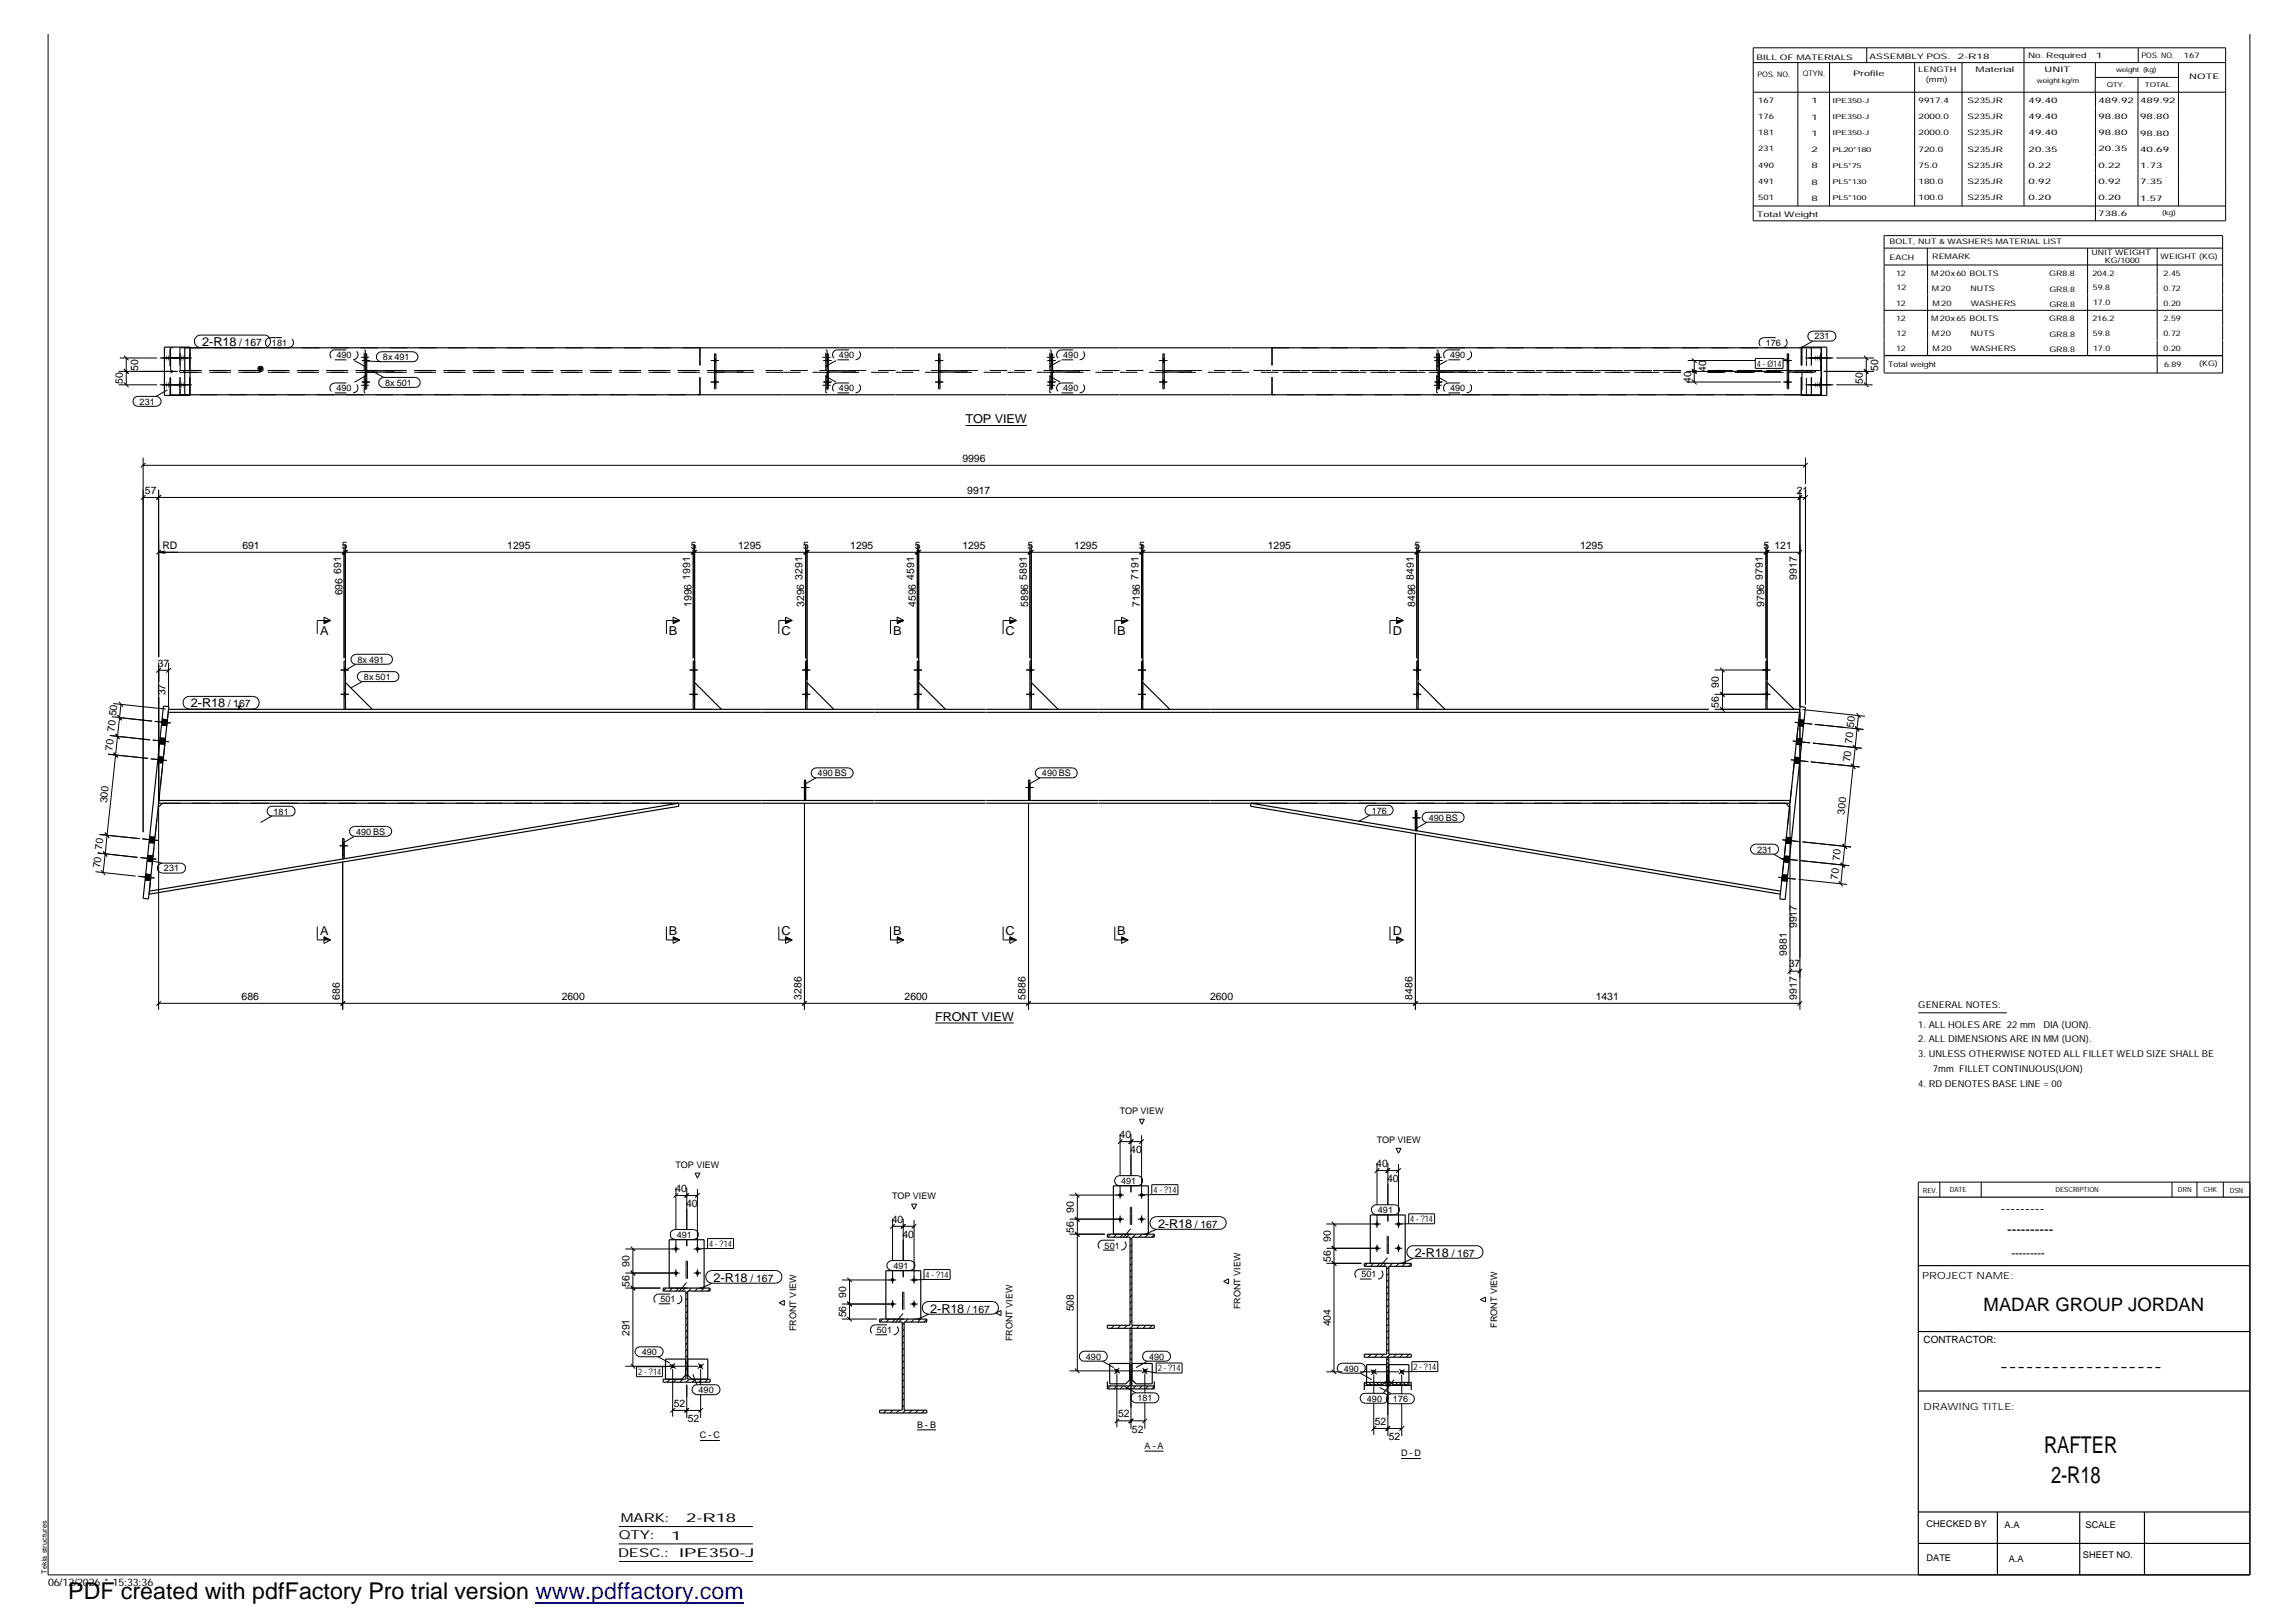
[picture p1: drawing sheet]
<svg xmlns="http://www.w3.org/2000/svg" width="420mm" height="297mm" viewBox="0 0 420 297" stroke-linecap="round" stroke-linejoin="round" font-family="sans-serif">
<defs><g id="words">
<g font-size="4.2">
<text x="374.2" y="265.9">RAFTER</text>
<text x="375.5" y="271.4">2-R18</text>
<text x="12.5" y="292.7">PDF created with pdfFactory Pro trial version www.pdffactory.com</text>
</g>
<text font-size="3.4" x="363.1" y="239.9">MADAR GROUP JORDAN</text>
<g font-size="2.5">
<text x="366.3" y="222.1">---------</text>
<text x="367.5" y="225.9">----------</text>
<text x="366.1" y="250.9">-------------------</text>
</g>
<g font-size="2.2">
<text x="37" y="63.3">2-R18</text>
<text x="176.8" y="77.5">TOP VIEW</text>
<text x="58.6" y="116.1">A</text>
<text x="122.5" y="116.1">B</text>
<text x="143.1" y="116.1">C</text>
<text x="163.5" y="116.1">B</text>
<text x="184.1" y="116.1">C</text>
<text x="204.6" y="116.1">B</text>
<text x="255" y="116.1">D</text>
<text x="35" y="129.5">2-R18</text>
<text x="58.6" y="171.2">A</text>
<text x="122.5" y="171.2">B</text>
<text x="143.1" y="171.2">C</text>
<text x="163.5" y="171.2">B</text>
<text x="184.1" y="171.2">C</text>
<text x="204.6" y="171.2">B</text>
<text x="255" y="171.2">D</text>
<text x="171.2" y="186.8">FRONT VIEW</text>
<text x="212" y="224.7">2-R18</text>
<text x="259" y="230">2-R18</text>
<text x="130.6" y="234.6">2-R18</text>
<text x="170.3" y="240.2">2-R18</text>
<text x="113.3" y="281.8">QTY:</text>
<text x="113.7" y="278.6">MARK:</text>
<text x="122.9" y="281.8">1</text>
<text x="125.6" y="278.6">2-R18</text>
<text x="113.2" y="285">DESC.:</text>
<text x="124.3" y="284.9">IPE350-J</text>
</g>
<text font-size="2.1" x="368.3" y="230.1">---------</text>
<g font-size="1.9">
<text x="43.8" y="63.3">/ 167</text>
<text x="22.5" y="70.3" transform="rotate(-90 22.5 70.3)">50</text>
<text x="25.3" y="67.8" transform="rotate(-90 25.3 67.8)">50</text>
<text x="309.6" y="70" transform="rotate(-90 309.6 70)">40</text>
<text x="312.4" y="68.1" transform="rotate(-90 312.4 68.1)">40</text>
<text x="341" y="70.3" transform="rotate(-90 341 70.3)">50</text>
<text x="343.8" y="67.8" transform="rotate(-90 343.8 67.8)">50</text>
<text x="176.2" y="84.5">9996</text>
<text x="26.5" y="90.4">57</text>
<text x="177.1" y="90.4">9917</text>
<text x="328.9" y="90.4">21</text>
<text x="29.8" y="100.5">RD</text>
<text x="44.4" y="100.4">691</text>
<text x="62.6" y="100.4">5</text>
<text x="92.9" y="100.4">1295</text>
<text x="126.5" y="100.4">5</text>
<text x="135.1" y="100.4">1295</text>
<text x="147.1" y="100.4">5</text>
<text x="155.7" y="100.4">1295</text>
<text x="167.5" y="100.4">5</text>
<text x="176.2" y="100.4">1295</text>
<text x="188.1" y="100.4">5</text>
<text x="196.7" y="100.4">1295</text>
<text x="208.6" y="100.4">5</text>
<text x="232.1" y="100.4">1295</text>
<text x="259" y="100.4">5</text>
<text x="289.3" y="100.4">1295</text>
<text x="322.9" y="100.4">5</text>
<text x="324.9" y="100.4">121</text>
<text x="62.4" y="105" transform="rotate(-90 62.4 105)">691</text>
<text x="126.4" y="106.1" transform="rotate(-90 126.4 106.1)">1991</text>
<text x="146.9" y="106.1" transform="rotate(-90 146.9 106.1)">3291</text>
<text x="167.4" y="106.1" transform="rotate(-90 167.4 106.1)">4591</text>
<text x="188" y="106.1" transform="rotate(-90 188 106.1)">5891</text>
<text x="208.4" y="106.1" transform="rotate(-90 208.4 106.1)">7191</text>
<text x="258.8" y="106.1" transform="rotate(-90 258.8 106.1)">8491</text>
<text x="322.7" y="106.1" transform="rotate(-90 322.7 106.1)">9791</text>
<text x="329" y="106.1" transform="rotate(-90 329 106.1)">9917</text>
<text x="62.7" y="109" transform="rotate(-90 62.7 109)">696</text>
<text x="126.6" y="111.1" transform="rotate(-90 126.6 111.1)">1996</text>
<text x="147.2" y="111.1" transform="rotate(-90 147.2 111.1)">3296</text>
<text x="167.6" y="111.1" transform="rotate(-90 167.6 111.1)">4596</text>
<text x="188.3" y="111.1" transform="rotate(-90 188.3 111.1)">5896</text>
<text x="208.7" y="111.1" transform="rotate(-90 208.7 111.1)">7196</text>
<text x="259.1" y="111.1" transform="rotate(-90 259.1 111.1)">8496</text>
<text x="323" y="111.1" transform="rotate(-90 323 111.1)">9796</text>
<text x="28.9" y="122">37</text>
<text x="314.7" y="125.9" transform="rotate(-90 314.7 125.9)">90</text>
<text x="21.3" y="131.1" transform="rotate(-84 21.3 131.1)">50</text>
<text x="30.3" y="127.3" transform="rotate(-90 30.3 127.3)">37</text>
<text x="41.7" y="129.5">/ 167</text>
<text x="314.7" y="129.5" transform="rotate(-90 314.7 129.5)">56</text>
<text x="20.6" y="137.4" transform="rotate(-84 20.6 137.4)">70</text>
<text x="21" y="134" transform="rotate(-84 21 134)">70</text>
<text x="339.1" y="136.1" transform="rotate(-84 339.1 136.1)">70</text>
<text x="339.4" y="133.2" transform="rotate(-84 339.4 133.2)">50</text>
<text x="338.7" y="139.5" transform="rotate(-84 338.7 139.5)">70</text>
<text x="19.6" y="147.1" transform="rotate(-84 19.6 147.1)">300</text>
<text x="337.7" y="149.1" transform="rotate(-84 337.7 149.1)">300</text>
<text x="18.7" y="155.5" transform="rotate(-84 18.7 155.5)">70</text>
<text x="18.3" y="158.9" transform="rotate(-84 18.3 158.9)">70</text>
<text x="336.5" y="161" transform="rotate(-84 336.5 161)">70</text>
<text x="336.8" y="157.6" transform="rotate(-84 336.8 157.6)">70</text>
<text x="329" y="169.9" transform="rotate(-90 329 169.9)">9917</text>
<text x="327.2" y="174.9" transform="rotate(-90 327.2 174.9)">9881</text>
<text x="327.5" y="177.1">37</text>
<text x="44.2" y="183">686</text>
<text x="62.2" y="183" transform="rotate(-90 62.2 183)">686</text>
<text x="102.8" y="183">2600</text>
<text x="146.7" y="183" transform="rotate(-90 146.7 183)">3286</text>
<text x="165.6" y="183">2600</text>
<text x="187.7" y="183" transform="rotate(-90 187.7 183)">5886</text>
<text x="221.5" y="183">2600</text>
<text x="258.6" y="183" transform="rotate(-90 258.6 183)">8486</text>
<text x="292.1" y="183">1431</text>
<text x="329" y="183" transform="rotate(-90 329 183)">9917</text>
<text x="205" y="208.3">40</text>
<text x="206.9" y="211.1">40</text>
<text x="252" y="213.6">40</text>
<text x="123.7" y="218.1">40</text>
<text x="125.6" y="220.9">40</text>
<text x="254" y="216.4">40</text>
<text x="163.3" y="223.8">40</text>
<text x="165.2" y="226.6">40</text>
<text x="196.6" y="225.6" transform="rotate(-90 196.6 225.6)">56</text>
<text x="196.6" y="222" transform="rotate(-90 196.6 222)">90</text>
<text x="218.7" y="224.7">/ 167</text>
<text x="243.6" y="227.3" transform="rotate(-90 243.6 227.3)">90</text>
<text x="115.3" y="231.9" transform="rotate(-90 115.3 231.9)">90</text>
<text x="243.6" y="230.9" transform="rotate(-90 243.6 230.9)">56</text>
<text x="265.8" y="230">/ 167</text>
<text x="115.3" y="235.5" transform="rotate(-90 115.3 235.5)">56</text>
<text x="137.4" y="234.6">/ 167</text>
<text x="154.9" y="237.6" transform="rotate(-90 154.9 237.6)">90</text>
<text x="115.3" y="244.5" transform="rotate(-90 115.3 244.5)">291</text>
<text x="154.9" y="241.1" transform="rotate(-90 154.9 241.1)">56</text>
<text x="177.1" y="240.2">/ 167</text>
<text x="196.6" y="240" transform="rotate(-90 196.6 240)">508</text>
<text x="243.6" y="242.8" transform="rotate(-90 243.6 242.8)">404</text>
<text x="123.4" y="257.5">52</text>
<text x="125.9" y="260.3">52</text>
<text x="204.7" y="259.4">52</text>
<text x="207.2" y="262.2">52</text>
<text x="251.7" y="260.8">52</text>
<text x="254.3" y="263.6">52</text>
<text x="8.8" y="290.2">06/12/2026 * 15:33:36</text>
</g>
<g font-size="1.8">
<text x="351.9" y="234.1">PROJECT NAME:</text>
<text x="352.2" y="245.8">CONTRACTOR:</text>
<text x="352.2" y="258.1">DRAWING TITLE:</text>
</g>
<g font-size="1.7">
<text x="49.8" y="63.3">181</text>
<text x="61.6" y="65.6">490</text>
<text x="70.1" y="65.9">8x 491</text>
<text x="153.6" y="65.6">490</text>
<text x="194.6" y="65.6">490</text>
<text x="265.5" y="65.6">490</text>
<text x="323.3" y="63.3">176</text>
<text x="332.2" y="62.1">231</text>
<text x="61.6" y="71.6">490</text>
<text x="70.5" y="70.6">8x 501</text>
<text x="153.6" y="71.6">490</text>
<text x="194.6" y="71.6">490</text>
<text x="265.5" y="71.6">490</text>
<text x="321.6" y="67.1">4- Ø14</text>
<text x="25.6" y="74.1">231</text>
<text x="65.4" y="121.3">8x 491</text>
<text x="66.6" y="124.4">8x 501</text>
<text x="149.7" y="142.1">490 BS</text>
<text x="190.8" y="142.1">490 BS</text>
<text x="50.1" y="149.1">181</text>
<text x="251.1" y="148.9">176</text>
<text x="65.2" y="152.8">490 BS</text>
<text x="261.6" y="150.2">490 BS</text>
<text x="30" y="159.5">231</text>
<text x="321.7" y="156">231</text>
<text x="351.2" y="184.6">GENERAL NOTES:</text>
<text x="351.2" y="190.8">2. ALL DIMENSIONS ARE IN MM(UON).</text>
<text x="351.2" y="188.1">1. ALL HOLES ARE 22 mm</text>
<text x="374.1" y="188.1">DIA (UON).</text>
<text x="351.2" y="193.5">3. UNLESS OTHERWISE NOTED ALL FILLET WELD SIZE SHALL BE</text>
<text x="353.9" y="196.2">7mm FILLET CONTINUOUS(UON)</text>
<text x="205" y="203.9">TOP VIEW</text>
<text x="351.2" y="198.9">4. RD DENOTES BASE LINE = 00</text>
<text x="252.1" y="209.2">TOP VIEW</text>
<text x="123.7" y="213.8">TOP VIEW</text>
<text x="163.3" y="219.4">TOP VIEW</text>
<text x="205.2" y="216.7">491</text>
<text x="211.2" y="218.3">4- ?14</text>
<text x="123.9" y="226.6">491</text>
<text x="252.3" y="222">491</text>
<text x="258.2" y="223.7">4- ?14</text>
<text x="129.8" y="228.2">4- ?14</text>
<text x="163.6" y="232.2">491</text>
<text x="169.5" y="233.9">4- ?14</text>
<text x="202.2" y="228.5">501</text>
<text x="249.3" y="233.8">501</text>
<text x="120.9" y="238.4">501</text>
<text x="227.1" y="239.6" transform="rotate(-90 227.1 239.6)">FRONT VIEW</text>
<text x="145.8" y="243.6" transform="rotate(-90 145.8 243.6)">FRONT VIEW</text>
<text x="160.5" y="244">501</text>
<text x="185.4" y="245.5" transform="rotate(-90 185.4 245.5)">FRONT VIEW</text>
<text x="274.1" y="243" transform="rotate(-90 274.1 243)">FRONT VIEW</text>
<text x="116.8" y="251.7">2- ?14</text>
<text x="117.5" y="248">490</text>
<text x="198.8" y="248.8">490</text>
<text x="210.4" y="248.8">490</text>
<text x="212" y="251">2- ?14</text>
<text x="246" y="251">490</text>
<text x="258.8" y="250.7">2- ?14</text>
<text x="127.9" y="255">490</text>
<text x="208.2" y="256.4">181</text>
<text x="250.2" y="256.5">490</text>
<text x="255" y="256.6">176</text>
<text x="128.1" y="263.3">C - C</text>
<text x="167.9" y="261.3">B - B</text>
<text x="209.5" y="265.2">A - A</text>
<text x="256.5" y="266.6">D - D</text>
<text x="352.7" y="279.5">CHECKED BY</text>
<text x="367" y="279.6">A.A</text>
<text x="381.8" y="279.7">SCALE</text>
<text x="352.7" y="285.7">DATE</text>
<text x="367.7" y="285.9">A.A</text>
<text x="381.3" y="285.1">SHEET NO.</text>
</g>
<g font-size="1.4">
<text x="321.6" y="10.9">BILL OF MATERIALS</text>
<text x="342.3" y="10.7">ASSEMBLY POS.</text>
<text x="358.4" y="10.7">2-R18</text>
<text x="371.3" y="10.6">No. Required</text>
<text x="383.8" y="10.6">1</text>
<text x="392" y="10.6">POS. NO.</text>
<text x="399.8" y="10.7">167</text>
<text x="321.7" y="14">POS. NO.</text>
<text x="330" y="14">QTYN.</text>
<text x="339.3" y="13.8">Profile</text>
<text x="351.2" y="13.2">LENGTH</text>
<text x="352.6" y="15">(mm)</text>
<text x="361.7" y="13.2">Material</text>
<text x="374.3" y="13.2">UNIT</text>
<text x="400.8" y="14.4">NOTE</text>
<text x="321.9" y="18.8">167</text>
<text x="321.9" y="21.7">176</text>
<text x="331.6" y="18.9">1</text>
<text x="331.6" y="21.9">1</text>
<text x="351.2" y="18.8">9917.4</text>
<text x="351.2" y="21.8">2000.0</text>
<text x="360.2" y="18.8">S235JR</text>
<text x="360.2" y="21.8">S235JR</text>
<text x="371.4" y="18.9">49.40</text>
<text x="371.4" y="21.8">49.40</text>
<text x="384.2" y="18.8">489.92</text>
<text x="384.2" y="21.8">98.80</text>
<text x="391.8" y="18.9">489.92</text>
<text x="391.8" y="21.8">98.80</text>
<text x="321.9" y="24.8">181</text>
<text x="321.9" y="27.7">231</text>
<text x="331.6" y="24.8">1</text>
<text x="331.6" y="27.8">2</text>
<text x="351.2" y="24.8">2000.0</text>
<text x="351.2" y="27.8">720.0</text>
<text x="360.2" y="24.8">S235JR</text>
<text x="360.2" y="27.8">S235JR</text>
<text x="371.4" y="24.8">49.40</text>
<text x="371.4" y="27.8">20.35</text>
<text x="384.2" y="24.8">98.80</text>
<text x="384.2" y="27.7">20.35</text>
<text x="391.8" y="24.8">98.80</text>
<text x="391.8" y="27.8">40.69</text>
<text x="321.9" y="30.7">490</text>
<text x="321.9" y="33.6">491</text>
<text x="331.6" y="30.8">8</text>
<text x="331.6" y="33.8">8</text>
<text x="351.2" y="30.7">75.0</text>
<text x="351.2" y="33.7">180.0</text>
<text x="360.2" y="30.7">S235JR</text>
<text x="360.2" y="33.7">S235JR</text>
<text x="371.4" y="30.8">0.22</text>
<text x="371.4" y="33.7">0.92</text>
<text x="384.2" y="30.7">0.22</text>
<text x="384.2" y="33.7">0.92</text>
<text x="391.8" y="30.8">1.73</text>
<text x="391.8" y="33.7">7.35</text>
<text x="321.6" y="39.7">Total Weight</text>
<text x="321.9" y="36.6">501</text>
<text x="331.6" y="36.7">8</text>
<text x="351.2" y="36.7">100.0</text>
<text x="360.2" y="36.6">S235JR</text>
<text x="371.4" y="36.7">0.20</text>
<text x="384.1" y="39.6">738.6</text>
<text x="384.2" y="36.6">0.20</text>
<text x="391.8" y="36.7">1.57</text>
<text x="345.9" y="47.5">EACH</text>
<text x="345.9" y="44.6">BOLT, NUT &amp; WASHERS MATERIAL LIST</text>
<text x="353.7" y="47.5">REMARK</text>
<text x="382.9" y="46.7">UNIT WEIGHT</text>
<text x="395.6" y="47.4">WEIGHT (KG)</text>
<text x="347.1" y="50.4">12</text>
<text x="347.2" y="53.1">12</text>
<text x="353.5" y="50.5">M20x60 BOLTS</text>
<text x="353.7" y="53.2">M20</text>
<text x="360.7" y="53.2">NUTS</text>
<text x="375.2" y="50.6">GR8.8</text>
<text x="375.2" y="53.4">GR8.8</text>
<text x="383.1" y="50.5">204.2</text>
<text x="383.2" y="53.2">59.8</text>
<text x="385.4" y="48.2">KG/1000</text>
<text x="396.1" y="50.4">2.45</text>
<text x="396.1" y="53.2">0.72</text>
<text x="347.1" y="56">12</text>
<text x="347.1" y="58.7">12</text>
<text x="353.5" y="58.8">M20x65 BOLTS</text>
<text x="353.8" y="56">M20</text>
<text x="360.8" y="56">WASHERS</text>
<text x="375.2" y="58.8">GR8.8</text>
<text x="375.2" y="56.1">GR8.8</text>
<text x="383.1" y="58.8">216.2</text>
<text x="383.2" y="55.9">17.0</text>
<text x="396.1" y="56">0.20</text>
<text x="396.1" y="58.7">2.59</text>
<text x="347.1" y="64.3">12</text>
<text x="347.2" y="61.4">12</text>
<text x="353.7" y="61.5">M20</text>
<text x="353.8" y="64.3">M20</text>
<text x="360.7" y="61.5">NUTS</text>
<text x="360.8" y="64.3">WASHERS</text>
<text x="375.2" y="61.7">GR8.8</text>
<text x="375.2" y="64.4">GR8.8</text>
<text x="383.2" y="61.5">59.8</text>
<text x="383.2" y="64.2">17.0</text>
<text x="396.1" y="61.5">0.72</text>
<text x="396.1" y="64.2">0.20</text>
<text x="345.7" y="67.2">Total weight</text>
<text x="396.2" y="67.1">6.89</text>
<text x="402.6" y="67">(KG)</text>
</g>
<g font-size="1.3">
<text x="352" y="218.3">REV.</text>
<text x="357" y="218.2">DATE</text>
<text x="376.3" y="218.2">DESCRIPTION</text>
<text x="398.7" y="218.2">DRN</text>
<text x="403.4" y="218.2">CHK</text>
<text x="408.2" y="218.3">DSN</text>
<text x="8.6" y="288" transform="rotate(-90 8.6 288)">Tekla structures</text>
</g>
<g font-size="1.2">
<text x="372.9" y="15.2">weight kg/m</text>
<text x="385.7" y="15.9">QTY.</text>
<text x="387.4" y="13.2">weight (kg)</text>
<text x="392.7" y="15.9">TOTAL</text>
<text x="335.5" y="18.8">IPE350-J</text>
<text x="335.5" y="21.8">IPE350-J</text>
<text x="335.5" y="24.8">IPE350-J</text>
<text x="335.5" y="27.8">PL20*180</text>
<text x="335.5" y="30.7">PL5*75</text>
<text x="335.5" y="33.7">PL5*130</text>
<text x="335.5" y="36.7">PL5*100</text>
<text x="395.9" y="39.4">(kg)</text>
</g>
</g></defs>
<g fill="none" stroke="#000" stroke-width=".18">
<path d="M321 8.7h86.5v31.7h-86.5zM321 11.5h86.5M321 16.9h86.5M329.1 11.5v26.2M334.9 11.5v26.2M341.8 8.8v2.7M350.5 11.5v26.2M359.2 11.5v26.2M370.5 8.7v29M383.6 11.5v5.4M383.6 14.2h15.3M383.6 16.9v23.5"/>
<path d="M391.4 14.2v23.5M391.5 8.8v2.7M398.8 11.5v26.2M411.9 6.3v281.9h-403.1v-281.9M321 37.7h86.5M344.9 48.5h62M344.9 45.4h62M344.9 56.8h62M352.8 45.4v3.1M352.9 48.5v16.6M382.2 45.4v19.7M394.9 45.4v5.8"/>
<path d="M394.9 51.3v2.7M394.9 54v8.3M406.9 51.2v-8.1h-62v25.1M406.9 51.3v2.7M406.9 54v8.3M21.7 70.4h7M21.7 68h10.8M21.9 65.5h6.8M22.7 70l.8 .9M22.7 67.5l.8 .9M22.7 65.1l.8 .8M23.1 65.5v4.9"/>
<path d="M24.6 72.8l.7-.3h3.3a.91 .91 0 0 1 .9 1 .91 .91 0 0 1-.9 .9h-3.3a.93 .93 0 0 1-.9-.6 .93 .93 0 0 1 .2-1zM29.3 70.4h5.8M29.3 65.5h5.8M30.6 71.4l-2 1.1M35.9 61.7l.6-.4h11.9a1.14 1.14 0 0 1 1.1 1.2 1.14 1.14 0 0 1-1.1 1.1h-11.7a1.13 1.13 0 0 1-1-.7 1.13 1.13 0 0 1 .2-1.2zM66.3 69.9h1.4M66.3 66h1.4M66.9 69.6h.2M66.9 70.3h.2M66.9 65.6h.2M66.9 66.4h.2M67 66.1l2.8 .1"/>
<path d="M68.2 67.9l2 1.2M69.2 64.7l.6-.3h5.8a.91 .91 0 0 1 .9 .9 .91 .91 0 0 1-.9 .9h-5.8a.88 .88 0 0 1-.8-.5 .88 .88 0 0 1 .2-1zM69.6 69.4l.6-.3h5.8a.91 .91 0 0 1 .9 .9 .91 .91 0 0 1-.9 .9h-5.8a.88 .88 0 0 1-.8-.5 .88 .88 0 0 1 .2-1zM130.1 69.9h1.5M130.1 66h1.5M130.8 69.6h.3M130.8 70.3h.3M130.8 65.6h.3M130.8 66.4h.3M150.7 69.9h1.5M150.7 66h1.5M151.4 69.6h.2"/>
<path d="M151.4 70.3h.2M151.4 65.6h.2M151.4 66.4h.2M171.2 69.9h1.5M171.2 66h1.5M171.8 69.6h.3M171.8 70.3h.3M171.8 65.6h.3M171.8 66.4h.3M176.8 77.9h11.2M191.8 69.9h1.5M191.8 66h1.5"/>
<path d="M192.4 69.6h.3M192.4 70.3h.3M192.4 65.6h.3M192.4 66.4h.3M212.2 69.9h1.5M212.2 66h1.5M212.9 69.6h.2M212.9 70.3h.2M212.9 65.6h.2M212.9 66.4h.2M262.6 69.9h1.5M262.6 66h1.5"/>
<path d="M263.3 69.6h.2M263.3 70.3h.2M263.3 65.6h.2M263.3 66.4h.2M308.8 69.9h17.3M308.8 68h17.3M309 66h12.4M309.8 69.5l.8 .8M309.8 65.6l.8 .8M309.8 67.5l.8 .9M309.8 67.6l.8 .8M310.2 66v3.9"/>
<path d="M321.4 65.6h5v1.8h-5zM326.4 65.6l.9 .4M326.5 69.9h1.5M326.5 66h1.5M327.2 69.6h.2M327.2 70.3h.2M327.2 65.6h.2M327.2 66.4h.2M331.2 60.9l.7-.3h3.3a.91 .91 0 0 1 .9 .9 .91 .91 0 0 1-.9 .9h-3.3a.91 .91 0 0 1-.8-.5 .91 .91 0 0 1 .1-1zM331.8 70.4h3.9M331.8 65.5h3.9M331.9 62.4l-2.1 1.2"/>
<path d="M333.9 68h9.2M336.2 70.4h6.6M336.2 65.5h6.9M341.2 70l.9 .9M341.2 67.5l.9 .9M341.2 65.1l.9 .8M341.7 65.5v4.9M344.9 65.1h62M394.9 62.3v6M406.9 62.3v6h-62M26.2 85.2h304.3M26.2 83.8v68.5"/>
<path d="M26.2 91h304.3M26.6 84.7l-.8 .8M26.6 90.6l-.8 .9M29 89.6v30.7M29.5 90.6l-.9 .9M63 99.6v20.9M63.2 99.6v24.8M126.9 99.6v20.9M127.2 99.6v24.8M147.5 99.6v20.9M147.7 99.6v24.8M167.9 99.6v20.9"/>
<path d="M168.2 99.6v24.8M188.6 99.6v20.9M188.8 99.6v24.8M209 99.6v20.9M209.2 99.6v24.8M259.4 99.6v20.9M259.6 99.6v24.8M323.3 99.6v20.9M323.5 99.6v24.8M329.5 89.6v39.7M329.9 90.6l-.8 .9 .8-.8M330.5 83.8v4.8"/>
<path d="M330.5 89.6v39.3M331 84.7l-.9 .8M331 90.6l-.9 .9M29 101.1h300.5M29 101.1l1.3 .2M29.5 100.7l-.9 .8M30.3 100.8l-1.3 .3M59.3 112.9l1.2 .7-1.2 .6zM60.5 113.6h-2.4v2.4M63.4 100.7l-.8 .8M63.4 100.7l-.7 .7M63.7 100.7l-.9 .8 .8-.8"/>
<path d="M123.2 112.9l1.3 .7-1.3 .6zM124.5 113.6h-2.5v2.4M127.3 100.7l-.8 .8M127.3 100.7l-.7 .7M127.6 100.7l-.9 .8 .8-.8M143.8 112.9l1.2 .7-1.2 .6zM145 113.6h-2.4v2.4M147.9 100.7l-.8 .8M148.2 100.7l-.9 .8 .8-.8M164.3 112.9l1.2 .7-1.2 .6zM165.5 113.6h-2.5v2.4M168.3 100.7l-.8 .8"/>
<path d="M168.4 100.7l-.8 .7M168.6 100.7l-.8 .8 .8-.8M184.9 112.9l1.2 .7-1.2 .6zM186.1 113.6h-2.5v2.4M188.9 100.7l-.8 .8M189 100.7l-.8 .7M189.2 100.7l-.8 .8M205.3 112.9l1.2 .7-1.2 .6zM206.5 113.6h-2.4v2.4M209.3 100.7l-.7 .8M209.4 100.7l-.7 .7M209.6 100.7l-.8 .8"/>
<path d="M255.7 112.9l1.2 .7-1.2 .6zM256.9 113.6h-2.4v2.4M259.8 100.7l-.8 .8M259.8 100.7l-.8 .7M260.1 100.7l-.9 .8 .8-.8M323.6 100.7l-.7 .8M323.7 100.7l-.7 .7M323.9 100.7l-.8 .8M329.9 100.7l-.8 .8M19.8 138l7.3 .8M20.1 134.6l7.4 .8M20.5 131.2l7.4 .8"/>
<path d="M20.7 128.8l9.7 1M20.8 137.7l.7 .9-.7-.8M21.1 134.3l.8 .9-.7-.8M21.5 130.9l.8 .9-.8-.9M21.8 128.4l.7 1M22.1 128.9l-3.2 30.8M27.6 138.9l2.9 .3M28 135.5l2.9 .2M28.3 132l2.9 .3M28.8 139.6h1M29 138.5l.9 .1M29 121.3v25.2"/>
<path d="M29 122.7h1.9M29.2 136.1l1 .1M29.3 135l1 .2M29.5 122.3l-.9 .8M29.5 132.7l1 .1M29.7 131.6l.9 .1M30.9 121.3v8M31.3 122.3l-.9 .8M33.9 127.8l.3-.3h.5h11.6a1.16 1.16 0 0 1 1.2 1.1 1.16 1.16 0 0 1-1.2 1.2h-11.6a1.15 1.15 0 0 1-1.1-.7 1.15 1.15 0 0 1 .3-1.3zM62.4 127.1h1.4M62.4 122.6h1.4M63 126.7h.2"/>
<path d="M63 127.4h.2M63 122.3h.2M63 123h.2M64.5 120l.7-.3h5.8a.91 .91 0 0 1 .8 1 .91 .91 0 0 1-.8 .9h-5.8a.88 .88 0 0 1-.9-.6 .88 .88 0 0 1 .2-1zM65.2 121.6l-2.1 1.2M65.7 123.2l.6-.3h5.8a.91 .91 0 0 1 .9 .9 .91 .91 0 0 1-.9 .9h-5.8a.92 .92 0 0 1-.8-.5 .92 .92 0 0 1 .2-1zM66.3 124.7l-2 1.2M126.2 127.1h1.5M126.2 122.6h1.5M126.9 126.7h.3M126.9 127.4h.3M126.9 122.3h.3"/>
<path d="M126.9 123h.3M146.9 127.1h1.4M146.9 122.6h1.4M147.5 126.7h.2M147.5 127.4h.2M147.5 122.3h.2M147.5 123h.2M167.3 127.1h1.5M167.3 122.6h1.5M167.9 126.7h.3M167.9 127.4h.3M167.9 122.3h.3"/>
<path d="M167.9 123h.3M187.9 127.1h1.5M187.9 122.6h1.5M188.6 126.7h.2M188.6 127.4h.2M188.6 122.3h.2M188.6 123h.2M208.3 127.1h1.5M208.3 122.6h1.5M209 126.7h.2M209 127.4h.2M209 122.3h.2"/>
<path d="M209 123h.2M258.7 127.1h1.5M258.7 122.6h1.5M259.4 126.7h.2M259.4 127.4h.2M259.4 122.3h.2M259.4 123h.2M313.9 127.1h10.2M313.9 122.6h10.2M313.9 129.8h15.1M314.9 129.4l.8 .8M314.9 126.6l.8 .9"/>
<path d="M314.9 122.2l.8 .8M315.3 122.6v7.2M323.3 126.7h.2M323.3 127.4h.2M323.3 122.3h.2M323.3 123h.2M327.9 139.1l3.1 .3M328.2 135.6l3.2 .4M328.5 139.6l.9 .1M328.6 132.2l3.2 .3M328.6 138.6l1 .1M328.8 136.2l1 .1"/>
<path d="M328.9 135.2h1M329.2 132.8l1 .1M329.3 131.7l1 .1M329.5 130.3v54.5M330 129.9l11.4 1.2M331.5 139.4l8.9 1M331.9 136l8.9 .9M332.2 132.6l9 .9-1.6-.2M338.9 139.8l.7 .9-.6-.9M339.3 136.3l.7 1-.7-.9M339.6 133l.8 .8-.7-.8M339.9 130.5l.7 .9"/>
<path d="M340.2 131l-3.2 30.7M17.5 159.5l7.3 .8M17.9 156.1l7.3 .8M18.2 152.7l7.4 .8M18.5 159.2l.8 1M18.9 155.8l.7 .9-.7-.8M19.2 152.4l.8 .9M25.7 157l2.9 .3M26 153.5l3 .3M26.7 160l.9 .1M26.9 157.6l1 .1M27.1 156.5l.9 .2"/>
<path d="M27.2 157.4l2.5 .6M27.3 154.2l1 .1M27.4 153.1l1 .1M29 147.5v37.3M29.1 158.2l.6-.2h3.4a.91 .91 0 0 1 .9 .9 .91 .91 0 0 1-.9 .9h-3.4a.91 .91 0 0 1-.8-.6 .91 .91 0 0 1 .2-1zM49.1 147.8l.7-.2h3.3a.89 .89 0 0 1 .9 .8 .89 .89 0 0 1-.9 .9h-3.3a.91 .91 0 0 1-.8-.5 .91 .91 0 0 1 .1-1zM49.8 149.3l-2.1 1.2M62.2 154.8h1.5M62.7 155.3h.3M62.7 154.3h.3M62.7 157.7v27.1M64.3 151.5l.6-.3h5.9a.91 .91 0 0 1 .9 1 .91 .91 0 0 1-.9 .9h-5.9a.91 .91 0 0 1-.9-.6 .91 .91 0 0 1 .3-1z"/>
<path d="M64.9 153.1l-2.1 1.1M146.7 144.1h1.5M147.3 144.6h.2M147.3 143.6h.2M147.3 147v37.8M148.8 140.8l.6-.3h5.9a.91 .91 0 0 1 .9 .9 .91 .91 0 0 1-.9 1h-5.9a.91 .91 0 0 1-.8-.6 .91 .91 0 0 1 .2-1zM149.4 142.4l-2.1 1.1M187.7 144.1h1.5M188.3 144.6h.3M188.3 143.6h.3M188.3 147v37.8M189.8 140.8l.7-.3h5.8a.91 .91 0 0 1 .9 .9 .91 .91 0 0 1-.9 1h-5.8a.88 .88 0 0 1-.9-.6 .88 .88 0 0 1 .2-1z"/>
<path d="M190.5 142.4l-2.2 1.1M250.1 147.6l.3-.2h.4h3.3a.89 .89 0 0 1 1 .9 .89 .89 0 0 1-1 .9h-3.3a.91 .91 0 0 1-.8-.6 .91 .91 0 0 1 .1-1zM250.8 149.2l-2.1 1.2M258.6 149.7h1.5M259.1 150.2h.3M259.1 149.2h.3M259.1 152.6v32.2M260.6 149l.7-.3h5.8a.91 .91 0 0 1 1 .9 .91 .91 0 0 1-1 .9h-5.8a.91 .91 0 0 1-.9-.6 .91 .91 0 0 1 .2-.9zM261.3 150.5l-2.1 1.2M320.8 154.8l.6-.3h3.3a.91 .91 0 0 1 .9 .9 .91 .91 0 0 1-.9 .9h-3.3a.88 .88 0 0 1-.8-.5 .88 .88 0 0 1 .2-1zM324.7 156.3l2.1 1.2M326 157.1l3.1 .4"/>
<path d="M326.3 153.7l3.2 .3M326.6 157.7l.9 .1M326.7 156.7h1M326.9 154.3l1 .1M327 153.2l1 .1M327.7 147.5v30.8M329.6 157.5l8.9 .9M330 154.1l8.9 .9M337 157.9l.7 .9-.7-.9M337.4 154.5l.7 .8M25.3 160.4l3 .3M26.6 161.1h1"/>
<path d="M58.1 169.6v2.4h2.4M59.3 171.4l1.2 .6-1.2 .7zM122 169.6v2.4h2.5M123.2 171.4l1.3 .6-1.3 .7zM142.6 169.6v2.4h2.4M143.8 171.4l1.2 .6-1.2 .7zM163 169.6v2.4h2.5M164.3 171.4l1.2 .6-1.2 .7zM183.6 169.6v2.4h2.5M184.9 171.4l1.2 .6-1.2 .7zM204.1 169.6v2.4h2.4M205.3 171.4l1.2 .6-1.2 .7z"/>
<path d="M254.5 169.6v2.4h2.4M255.7 171.4l1.2 .6-1.2 .7zM325.6 160.6l3.2 .3M326.2 161.1l1 .2M326.3 160.1l1 .1M327.7 177.7h1.8M328.1 177.3l-.8 .9M329.3 160.9l8.9 1M329.9 177.3l-.8 .9M336.6 161.3l.8 .9M29 183.6h300.5M29.5 183.2l-.9 .9"/>
<path d="M63.2 183.2l-.8 .9M147.7 183.2l-.8 .9M171.2 187.2h14.4M188.7 183.2l-.8 .9M259.5 183.2l-.8 .9M329.9 183.2l-.8 .9M351.2 185.4h16.2M123.7 217.4v7.7M123.7 218.8h4M124.2 218.4l-.9 .8M125.7 217.4v7.7M126.1 218.4l-.8 .8"/>
<path d="M127.3 214.7h.8l-.4 .9zM127.7 217.6v11.7M128.1 218.4l-.8 .8M195.8 218.7h10M196.8 218.3l.8 .8M197.2 218.7v32.2M204.3 215.5l.6-.3h3.4a.91 .91 0 0 1 .9 .9 .91 .91 0 0 1-.9 .9h-3.4a.91 .91 0 0 1-.8-.6 .91 .91 0 0 1 .2-.9zM205.1 207.5v7.7M205.1 216.9v2.5M205.1 208.9h3.9M205.5 208.5l-.8 .9M206.6 209.3v.1"/>
<path d="M207.1 207.5v7.7M207.1 216.9v1.3M207.4 208.5l-.8 .9M208.3 218.7h1.4M208.6 204.8h.9l-.5 1zM209 207.8v11.6M209.4 208.5l-.8 .9M210.9 216.8h4.7v1.8h-4.7zM210.9 218.6l-1.9 .1M252.1 212.8v7.7M252.1 214.2h3.9M252.5 213.8l-.8 .9"/>
<path d="M254.1 212.8v7.7M254.5 213.8v.1M254.5 213.8l-.8 .9M255.6 210.2h.9l-.5 .9zM256 213v11.7M256.5 213.8l-.9 .9M355.1 216.4v2.7M362.7 216.4v2.7M397.6 216.4v2.7M402.2 216.4v2.7M407 216.4v2.7M411.9 216.4h-60.7v2.7"/>
<path d="M114.5 233h9.9M114.5 228.6h9.9M114.5 235.7h6.4M115.5 235.3l.8 .9-.8-.8M115.5 232.6l.8 .8M115.5 228.2l.8 .8M115.9 228.6v21.4M122 235.7l-.6 .6M123 225.3l.6-.3h3.4a.91 .91 0 0 1 .8 .9 .91 .91 0 0 1-.8 1h-3.4a.91 .91 0 0 1-.8-.6 .91 .91 0 0 1 .2-1zM123.1 235.7l-.5 .6M123.7 226.8v2.5M123.7 232.3v1.4"/>
<path d="M124.3 235.7l-.6 .6M125.4 235.7l-.5 .6M125.7 226.8v1.3M125.9 239.9l-.3 .4M125.9 238.8l-.3 .3M125.9 237.6l-.3 .3M125.9 236.5l-.3 .3M126.6 235.7l-.5 .6M127 233h1.4M127 228.6h1.4M127.7 232.3v1.4M127.8 235.7l-.6 .6"/>
<path d="M128.9 235.7l-.5 .6M129.5 232.9l.4-.3 .5-.1h11.6a1.16 1.16 0 0 1 1.2 1.2 1.16 1.16 0 0 1-1.2 1.2h-11.6a1.16 1.16 0 0 1-1.1-.8 1.16 1.16 0 0 1 .2-1.2zM129.5 226.7h4.8v1.8h-4.8zM129.5 228.5l-1.8 .1M130 235.8l-.5 .5M130.4 234.9l-2.1 .9M142.7 238.4l.9-.4v.9zM154.1 238.7h10M154.1 234.3h10M155.1 238.2l.9 .9M155.1 233.8l.9 .8M155.5 234.3v7.1"/>
<path d="M162.6 231l.7-.3h3.3a.91 .91 0 0 1 .9 .9 .91 .91 0 0 1-.9 .9h-3.3a.91 .91 0 0 1-.9-.5 .91 .91 0 0 1 .2-1zM163.4 223v7.7M163.4 232.5v2.4M163.4 238v1.3M163.4 224.4h3.9M163.8 224.1l-.8 .8M165.4 223v7.7M165.4 232.5v1.3M165.8 224.1l-.9 .8M166.6 238.7h1.4M166.6 234.3h1.4M166.9 220.4h.9l-.5 .9z"/>
<path d="M167.3 223.3v11.6M167.3 238v1.3M167.7 224.1l-.8 .8M169 238.7l.6-.4 .4-.1h11.7a1.16 1.16 0 0 1 1.1 1.2 1.16 1.16 0 0 1-1.1 1.1h-11.7a1.16 1.16 0 0 1-1-1.8zM169.2 232.4h4.7v1.8h-4.7zM169.2 234.2l-1.9 .1M195.8 223.1h10M195.8 225.9h6.5M196.8 225.5l.8 .8M196.8 222.7l.8 .8M203.3 225.9l-.6 .5M204.4 225.9l-.5 .5"/>
<path d="M205.1 222.4v1.4M205.6 225.9l-.5 .5M206.8 225.9l-.6 .5M207.2 239.3l-.3 .4M207.2 238.2l-.3 .3M207.2 237l-.3 .4M207.2 235.9l-.3 .3M207.2 234.7l-.3 .4M207.2 233.5l-.3 .4M207.2 232.4l-.3 .3M207.2 231.3l-.3 .3M207.2 230.1l-.3 .3"/>
<path d="M207.2 228.9l-.3 .4M207.2 227.7l-.3 .4M207.2 226.6l-.3 .3M207.9 225.9l-.5 .5M208.3 223.1h1.4M209 222.4v1.4M209.1 225.9l-.6 .5M210.2 225.9l-.5 .5M210.9 223l.8-.3h11.6a1.16 1.16 0 0 1 1.2 1.1 1.16 1.16 0 0 1-1.2 1.2h-11.6a1.16 1.16 0 0 1-1.1-.7 1.16 1.16 0 0 1 .3-1.3zM211.3 226l-.4 .4M211.7 225l-2.1 .9M224 234.5l.9-.5v1z"/>
<path d="M242.8 228.5h10M242.8 224h10M242.8 231.2h6.5M243.8 230.8l.8 .8-.7-.8M243.8 228l.8 .9M243.8 223.6l.8 .8M244.2 224v27.1M250.3 231.2l-.5 .6M251.3 220.8l.7-.3h3.3a.91 .91 0 0 1 .9 .9 .91 .91 0 0 1-.9 .9h-3.3a.92 .92 0 0 1-.9-.6 .92 .92 0 0 1 .2-.9zM251.5 231.2l-.6 .6M252.1 222.2v2.5M252.1 227.8v1.3"/>
<path d="M252.6 231.2l-.5 .6M253.8 231.2l-.6 .6M254.1 222.2v1.3M254.3 238.9l-.4 .3M254.3 237.7l-.4 .3M254.3 236.5l-.4 .4M254.3 235.4l-.4 .3M254.3 234.2l-.4 .4M254.3 233.1l-.4 .3M254.3 231.9l-.4 .4M254.9 231.2l-.5 .6M255.4 228.5h1.3"/>
<path d="M255.4 224h1.3M256 227.8v1.3M256.1 231.2l-.5 .6M257.3 231.2l-.6 .6M257.9 228.3l.6-.3h11.8a1.14 1.14 0 0 1 1.2 1.1 1.14 1.14 0 0 1-1.2 1.2h-11.6a1.13 1.13 0 0 1-1.1-.7 1.13 1.13 0 0 1 .3-1.3zM257.9 222.2h4.7v1.8h-4.7zM257.9 224h-1.9M258.4 231.3l-.5 .5M258.7 230.3l-2.1 .9M271 237.9l.9-.5v.9zM114.5 250h13.3M115.5 249.6l.8 .9"/>
<path d="M116.5 246.7l.7-.2h3.3a.91 .91 0 0 1 .9 .9 .91 .91 0 0 1-.9 .9h-3.3a.92 .92 0 0 1-.9-.6 .92 .92 0 0 1 .2-1zM116.5 250.1h4.8v1.9h-4.8zM120.5 248.3l2.1 1.2M121.5 252.4l-.1 .1M122.6 249.6l1.1 .9M122.7 252.4l-.6 .6M123.1 258.1h5.2M123.1 250.6v8.7M123.1 250l-1.8 .1M123.6 249.5l-.9 1.1M123.6 257.7l-.9 .8M123.8 252.4l-.5 .6"/>
<path d="M125 252.4l-.5 .6M125.7 253.4v6.1M125.9 251.5l-.3 .4M125.9 250.3l-.3 .4M125.9 249.2l-.3 .3M125.9 248.1l-.3 .3M125.9 246.9l-.3 .3M125.9 245.7l-.3 .4M125.9 244.5l-.3 .4M125.9 243.4l-.3 .3M125.9 242.3l-.3 .3M125.9 241.1l-.3 .3"/>
<path d="M126.1 257.7l-.8 .8M126.2 252.4l-.6 .6M126.8 251.5l.8 1.9M127 253.7l.6-.3h3.3a.91 .91 0 0 1 .9 .9 .91 .91 0 0 1-.9 1h-3.3a.91 .91 0 0 1-.9-.6 .91 .91 0 0 1 .3-1zM127.3 252.4l-.6 .6M127.8 249.5l.9 1.1M128.3 250.6v2.9M128.3 255.2v4.3M128.5 252.4l-.6 .6M128.7 257.7l-.9 .8M128.8 249.6l-1.1 .9M129.6 252.4l-.5 .6"/>
<path d="M154.1 241.4h6.5M155.1 241l.9 .8M161.2 258.1l-.2 .1M161.6 241.4l-.6 .6M162.3 258.1l-.5 .5M162.8 241.4l-.6 .6M163.5 258.1l-.6 .5M163.9 241.4l-.5 .6M164.6 258.1l-.5 .5M165.1 241.4l-.6 .6M165.5 257.2l-.3 .3M165.5 256l-.3 .4"/>
<path d="M165.5 254.9l-.3 .3M165.5 253.7l-.3 .4M165.5 252.5l-.3 .4M165.5 251.4l-.3 .3M165.5 250.2l-.3 .4M165.5 249.1l-.3 .3M165.5 247.9l-.3 .4M165.5 246.7l-.3 .4M165.5 245.6l-.3 .3M165.5 244.4l-.3 .4M165.5 243.3l-.3 .3M165.5 242.1l-.3 .4"/>
<path d="M165.8 258.1l-.5 .5M166.2 241.4l-.5 .6M167 258.1l-.6 .5M167.4 241.4l-.6 .6M168.1 258.1l-.5 .5M168.5 241.4l-.5 .6M169.2 258.1l-.5 .5M169.7 241.5l-.5 .5M170 240.5l-2.1 1M182.3 240.3l1-.5v1zM195.8 250.9h13.3M196.8 250.5l.8 .8"/>
<path d="M197.9 247.6l.6-.3h3.3a.91 .91 0 0 1 .9 .9 .91 .91 0 0 1-.9 .9h-3.3a.88 .88 0 0 1-.8-.5 .88 .88 0 0 1 .2-1zM201.8 249.1l2.1 1.2M202.9 242.6h-.2M203.3 253.6l-.6 .6M204 250.5l1 .8M204 242.6l-.5 .5M204.5 253.6l-.6 .6M204.5 251.4v9.8M204.9 250.3l-.9 1.1M204.9 259.7l-.8 .8M205.1 242.6l-.5 .5M205.6 253.6l-.5 .6"/>
<path d="M205.9 253.7l2 1.2M206.3 242.6l-.5 .5M206.8 253.6l-.6 .6M206.9 243.1h.1M207.1 251.4v10.1M207.2 241.7l-.3 .3M207.2 240.5l-.3 .4M207.2 253.2l-.3 .4M207.2 252l-.3 .4M207.2 250.9l-.3 .3M207.2 249.8l-.3 .3M207.2 248.6l-.3 .3"/>
<path d="M207.2 247.4l-.3 .4M207.2 246.2l-.3 .4M207.2 245.1l-.3 .3M207.2 244l-.3 .3M207.3 255.2l.6-.3h3.3a.91 .91 0 0 1 1 .9 .91 .91 0 0 1-1 .9h-3.3a.92 .92 0 0 1-.8-.5 .92 .92 0 0 1 .2-1zM207.5 242.6l-.6 .5M207.5 259.7l-.9 .8M207.9 253.6l-.5 .6M208.6 242.6l-.5 .5M209.1 253.6l-.6 .6M209.2 250.3l.8 1.1M209.4 247.6l.7-.3h3.3a.91 .91 0 0 1 .9 .9 .91 .91 0 0 1-.9 .9h-3.3a.91 .91 0 0 1-.8-.5 .91 .91 0 0 1 .1-1z"/>
<path d="M209.6 251.4v3.6M209.6 256.7v4.8M209.6 250.9l2.1 .4M209.8 242.6l-.5 .5M210 259.7l-.8 .8M210.1 249.1l-2.1 1.2M210.1 250.5l-1.1 .8M210.2 253.6l-.5 .6M210.9 242.6l-.5 .5M211.3 253.7l-.4 .5M211.7 249.5h4.7v1.8h-4.7zM242.8 251.1h3"/>
<path d="M243.8 250.7l.8 .8M245.1 249.8l.6-.3h3.3a.91 .91 0 0 1 .9 .9 .91 .91 0 0 1-.9 .9h-3.3a.93 .93 0 0 1-.8-.6 .93 .93 0 0 1 .2-.9zM249 251.1h7.1M249 251.3l2.1 1.2M249.3 255.3l.3-.3h.3h3.3a.91 .91 0 0 1 1 .9 .91 .91 0 0 1-1 .9h-3.3a.94 .94 0 0 1-.8-.5 .94 .94 0 0 1 .2-1zM249.9 247.8l-.1 .2M249.9 253l.5 .6M250.6 253l.6 .6M251 250.6l1.1 .9M251 247.8l-.5 .6M251.3 253l.5 .6M251.5 251.6v3.4"/>
<path d="M251.5 256.8v5.8M251.9 250.6l-.8 1M252 253l.6 .6M252.2 247.8l-.6 .6M252.6 253.9l2.1 1.2M252.7 253l.5 .6M253.3 247.8l-.5 .6M253.4 253l.6 .6M253.9 248.7l.4 .3M253.9 249.4l.4 .3M253.9 250l.4 .4M253.9 250.7l.4 .4"/>
<path d="M253.9 251.4l.4 .4M253.9 252.1l.4 .4M253.9 252.8l.7 .8M254.1 255.4l.6-.3h3.3a.91 .91 0 0 1 1 .9 .91 .91 0 0 1-1 .9h-3.3a.88 .88 0 0 1-.8-.5 .88 .88 0 0 1 .2-1zM254.1 251.6v11.2M254.3 247l-.4 .3M254.3 245.8l-.4 .4M254.3 244.7l-.4 .3M254.3 243.5l-.4 .3M254.3 242.3l-.4 .4M254.3 241.2l-.4 .3M254.3 240l-.4 .4"/>
<path d="M254.5 247.8l-.5 .6M254.8 253l.6 .6M255.2 252.5l-2 2.5M255.5 253l.5 .6M255.7 247.8l-.6 .6M256.2 253l.5 .6M256.2 250.6l.8 1M256.6 251.6v3.5M256.6 256.9v5.9M256.8 247.8l-.5 .6M256.9 253l.5 .6M257.2 250.6l-1.1 .9"/>
<path d="M257.6 253l.5 .6M258 247.8l-.6 .6M258.3 253l.1 .1M258.5 249.2h4.7v1.8h-4.7zM258.5 251l-1.9 .1M113.3 279.4h24.5M128.1 263.6h3.7M167.9 261.7h3.5M204.5 260h5.1M209.5 265.6h3.5M251.5 261.4h5.1M251.9 261l-.8 .9"/>
<path d="M254.5 261l-.8 .9M256.5 266.9h3.6M257 261l-.8 .9M113.3 282.6h24.5M113.3 285.8h24.5"/>
</g>
<g fill="#000">
<path d="M47.3 67.3h.8l-.4 .7zM59.3 113.6h1.2l-1.2 .6zM123.2 113.6h1.3l-1.3 .6zM143.8 113.6h1.2l-1.2 .6zM164.3 113.6h1.2l-1.2 .6zM184.9 113.6h1.2l-1.2 .6zM205.3 113.6h1.2l-1.2 .6zM255.7 113.6h1.2l-1.2 .6zM43.4 129.1h.8l-.4 .7zM59.3 171.4l1.2 .6h-1.2zM123.2 171.4l1.3 .6h-1.3zM143.8 171.4l1.2 .6h-1.2z"/>
<path d="M164.3 171.4l1.2 .6h-1.2zM184.9 171.4l1.2 .6h-1.2zM205.3 171.4l1.2 .6h-1.2zM255.7 171.4l1.2 .6h-1.2z"/>
<path d="M30.5 65v1.1z" fill-rule="evenodd"/>
<path d="M30.5 69.9v1.1z" fill-rule="evenodd"/>
<path d="M30.9 65v1.1z" fill-rule="evenodd"/>
<path d="M30.9 69.9v1.1z" fill-rule="evenodd"/>
<path d="M31.2 65v1.1z" fill-rule="evenodd"/>
<path d="M31.2 69.9v1.1z" fill-rule="evenodd"/>
<path d="M32.8 65v1.1z" fill-rule="evenodd"/>
<path d="M32.8 69.9v1.1z" fill-rule="evenodd"/>
<path d="M33.1 65v1.1z" fill-rule="evenodd"/>
<path d="M33.1 69.9v1.1z" fill-rule="evenodd"/>
<path d="M33.5 65v1.1z" fill-rule="evenodd"/>
<path d="M33.5 69.9v1.1z" fill-rule="evenodd"/>
<path d="M66.9 69.6h.2v.7h-.2z" fill-rule="evenodd"/>
<path d="M66.9 69.6h.2v.7h-.2z" fill-rule="evenodd"/>
<path d="M66.9 65.6h.2v.8h-.2z" fill-rule="evenodd"/>
<path d="M66.9 65.6h.2v.8h-.2z" fill-rule="evenodd"/>
<path d="M130.8 69.6h.3v.7h-.3z" fill-rule="evenodd"/>
<path d="M130.8 69.6h.3v.7h-.3z" fill-rule="evenodd"/>
<path d="M130.8 65.6h.3v.8h-.3z" fill-rule="evenodd"/>
<path d="M130.8 65.6h.3v.8h-.3z" fill-rule="evenodd"/>
<path d="M151.4 69.6h.2v.7h-.2z" fill-rule="evenodd"/>
<path d="M151.4 69.6h.2v.7h-.2z" fill-rule="evenodd"/>
<path d="M151.4 65.6h.2v.8h-.2z" fill-rule="evenodd"/>
<path d="M151.4 65.6h.2v.8h-.2z" fill-rule="evenodd"/>
<path d="M171.8 69.6h.3v.7h-.3z" fill-rule="evenodd"/>
<path d="M171.8 69.6h.3v.7h-.3z" fill-rule="evenodd"/>
<path d="M171.8 65.6h.3v.8h-.3z" fill-rule="evenodd"/>
<path d="M171.8 65.6h.3v.8h-.3z" fill-rule="evenodd"/>
<path d="M192.4 69.6h.3v.7h-.3z" fill-rule="evenodd"/>
<path d="M192.4 69.6h.3v.7h-.3z" fill-rule="evenodd"/>
<path d="M192.4 65.6h.3v.8h-.3z" fill-rule="evenodd"/>
<path d="M192.4 65.6h.3v.8h-.3z" fill-rule="evenodd"/>
<path d="M212.9 69.6h.2v.7h-.2z" fill-rule="evenodd"/>
<path d="M212.9 69.6h.2v.7h-.2z" fill-rule="evenodd"/>
<path d="M212.9 65.6h.2v.8h-.2z" fill-rule="evenodd"/>
<path d="M212.9 65.6h.2v.8h-.2z" fill-rule="evenodd"/>
<path d="M263.3 69.6h.2v.7h-.2z" fill-rule="evenodd"/>
<path d="M263.3 69.6h.2v.7h-.2z" fill-rule="evenodd"/>
<path d="M263.3 65.6h.2v.8h-.2z" fill-rule="evenodd"/>
<path d="M263.3 65.6h.2v.8h-.2z" fill-rule="evenodd"/>
<path d="M327.2 69.6h.2v.7h-.2z" fill-rule="evenodd"/>
<path d="M327.2 69.6h.2v.7h-.2z" fill-rule="evenodd"/>
<path d="M327.2 65.6h.2v.8h-.2z" fill-rule="evenodd"/>
<path d="M327.2 65.6h.2v.8h-.2z" fill-rule="evenodd"/>
<path d="M332.4 69.9v1.1z" fill-rule="evenodd"/>
<path d="M332.4 65v1.1z" fill-rule="evenodd"/>
<path d="M332.8 69.9v1.1z" fill-rule="evenodd"/>
<path d="M332.8 65v1.1z" fill-rule="evenodd"/>
<path d="M333.1 69.9l.1 1.1z" fill-rule="evenodd"/>
<path d="M333.2 65v1.1z" fill-rule="evenodd"/>
<path d="M29 138.5l.9 .1-.1 1h-1z" fill-rule="evenodd"/>
<path d="M29 138.5l.9 .1-.1 1h-1z" fill-rule="evenodd"/>
<path d="M29.3 135l1 .2-.1 1-1-.1z" fill-rule="evenodd"/>
<path d="M29.3 135l1 .2-.1 1-1-.1z" fill-rule="evenodd"/>
<path d="M29.7 131.6l.9 .1-.1 1.1-1-.1z" fill-rule="evenodd"/>
<path d="M29.7 131.6l.9 .1-.1 1.1-1-.1z" fill-rule="evenodd"/>
<path d="M63 126.7h.2v.7h-.2z" fill-rule="evenodd"/>
<path d="M63 122.3h.2v.7h-.2z" fill-rule="evenodd"/>
<path d="M63 126.7h.2v.7h-.2z" fill-rule="evenodd"/>
<path d="M63 122.3h.2v.7h-.2z" fill-rule="evenodd"/>
<path d="M126.9 126.7h.3v.7h-.3z" fill-rule="evenodd"/>
<path d="M126.9 122.3h.3v.7h-.3z" fill-rule="evenodd"/>
<path d="M126.9 126.7h.3v.7h-.3z" fill-rule="evenodd"/>
<path d="M126.9 122.3h.3v.7h-.3z" fill-rule="evenodd"/>
<path d="M147.5 126.7h.2v.7h-.2z" fill-rule="evenodd"/>
<path d="M147.5 122.3h.2v.7h-.2z" fill-rule="evenodd"/>
<path d="M147.5 126.7h.2v.7h-.2z" fill-rule="evenodd"/>
<path d="M147.5 122.3h.2v.7h-.2z" fill-rule="evenodd"/>
<path d="M167.9 126.7h.3v.7h-.3z" fill-rule="evenodd"/>
<path d="M167.9 122.3h.3v.7h-.3z" fill-rule="evenodd"/>
<path d="M167.9 126.7h.3v.7h-.3z" fill-rule="evenodd"/>
<path d="M167.9 122.3h.3v.7h-.3z" fill-rule="evenodd"/>
<path d="M188.6 126.7h.2v.7h-.2z" fill-rule="evenodd"/>
<path d="M188.6 122.3h.2v.7h-.2z" fill-rule="evenodd"/>
<path d="M188.6 126.7h.2v.7h-.2z" fill-rule="evenodd"/>
<path d="M188.6 122.3h.2v.7h-.2z" fill-rule="evenodd"/>
<path d="M209 126.7h.2v.7h-.2z" fill-rule="evenodd"/>
<path d="M209 122.3h.2v.7h-.2z" fill-rule="evenodd"/>
<path d="M209 126.7h.2v.7h-.2z" fill-rule="evenodd"/>
<path d="M209 122.3h.2v.7h-.2z" fill-rule="evenodd"/>
<path d="M259.4 126.7h.2v.7h-.2z" fill-rule="evenodd"/>
<path d="M259.4 122.3h.2v.7h-.2z" fill-rule="evenodd"/>
<path d="M259.4 126.7h.2v.7h-.2z" fill-rule="evenodd"/>
<path d="M259.4 122.3h.2v.7h-.2z" fill-rule="evenodd"/>
<path d="M323.3 126.7h.2v.7h-.2z" fill-rule="evenodd"/>
<path d="M323.3 122.3h.2v.7h-.2z" fill-rule="evenodd"/>
<path d="M323.3 126.7h.2v.7h-.2z" fill-rule="evenodd"/>
<path d="M323.3 122.3h.2v.7h-.2z" fill-rule="evenodd"/>
<path d="M328.6 138.6l1 .1-.2 1-.9-.1z" fill-rule="evenodd"/>
<path d="M328.6 138.6l1 .1-.2 1-.9-.1z" fill-rule="evenodd"/>
<path d="M328.9 135.2h1l-.1 1.1-1-.1z" fill-rule="evenodd"/>
<path d="M328.9 135.2h1l-.1 1.1-1-.1z" fill-rule="evenodd"/>
<path d="M329.3 131.7l1 .1-.1 1.1-1-.1z" fill-rule="evenodd"/>
<path d="M329.3 131.7l1 .1-.1 1.1-1-.1z" fill-rule="evenodd"/>
<path d="M27.1 156.5l.9 .2-.1 1-1-.1z" fill-rule="evenodd"/>
<path d="M27.1 156.5l.9 .2-.1 1-1-.1z" fill-rule="evenodd"/>
<path d="M27.4 153.1l1 .1-.1 1.1-1-.1z" fill-rule="evenodd"/>
<path d="M27.4 153.1l1 .1-.1 1.1-1-.1z" fill-rule="evenodd"/>
<path d="M62.7 154.3h.3v1h-.3z" fill-rule="evenodd"/>
<path d="M147.3 143.6h.2v1h-.2z" fill-rule="evenodd"/>
<path d="M188.3 143.6h.3v1h-.3z" fill-rule="evenodd"/>
<path d="M259.1 149.2h.3v1h-.3z" fill-rule="evenodd"/>
<path d="M326.7 156.7h1l-.2 1.1-.9-.1z" fill-rule="evenodd"/>
<path d="M326.7 156.7h1l-.2 1.1-.9-.1z" fill-rule="evenodd"/>
<path d="M327 153.2l1 .1-.1 1.1-1-.1z" fill-rule="evenodd"/>
<path d="M327 153.2l1 .1-.1 1.1-1-.1z" fill-rule="evenodd"/>
<path d="M26.7 160l.9 .1v1h-1z" fill-rule="evenodd"/>
<path d="M26.7 160l.9 .1v1h-1z" fill-rule="evenodd"/>
<path d="M326.3 160.1l1 .1-.1 1.1-1-.2z" fill-rule="evenodd"/>
<path d="M326.3 160.1l1 .1-.1 1.1-1-.2z" fill-rule="evenodd"/>
<path d="M163.1 234.1a.36 .36 0 0 1 .5-.1 .36 .36 0 0 1 0 .5 .36 .36 0 0 1-.5-.1z" fill-rule="evenodd"/>
<path d="M167.1 238.4a.36 .36 0 0 1 .5 .1 .36 .36 0 0 1-.1 .5h-.3l-.2-.2z" fill-rule="evenodd"/>
<path d="M204.9 222.8l.4 .1 .1 .4a.35 .35 0 0 1-.5 .1 .35 .35 0 0 1 0-.6z" fill-rule="evenodd"/>
<path d="M208.7 223l.2-.2h.2l.2 .2v.3a.35 .35 0 0 1-.4 .2 .35 .35 0 0 1-.2-.5z" fill-rule="evenodd"/>
<circle cx="205.1" cy="218.7" r=".36"/>
<circle cx="209" cy="218.7" r=".36"/>
<circle cx="123.7" cy="228.6" r=".34"/>
<circle cx="123.8" cy="233" r=".34"/>
<circle cx="127.7" cy="228.6" r=".34"/>
<circle cx="127.7" cy="233" r=".34"/>
<circle cx="163.4" cy="238.7" r=".34"/>
<circle cx="167.3" cy="234.2" r=".35"/>
<circle cx="252.1" cy="228.5" r=".36"/>
<circle cx="252.1" cy="224" r=".34"/>
<circle cx="256" cy="224" r=".35"/>
<circle cx="256" cy="228.5" r=".36"/>
<circle cx="123.2" cy="250.1" r=".35"/>
<circle cx="128.3" cy="250" r=".34"/>
<circle cx="204.5" cy="250.9" r=".35"/>
<circle cx="209.6" cy="250.9" r=".34"/>
<circle cx="251.5" cy="251.1" r=".34"/>
<circle cx="256.6" cy="251.1" r=".35"/>
</g>
<g fill="none" stroke="#000" stroke-width=".18" stroke-dasharray="2.1 2.1" stroke-linecap="butt">
<path d="M49.5 63.6h3.3M49.5 61.8h3.3M49.5 61.8a.91 .91 0 0 0-.9 .9 .91 .91 0 0 0 .9 .9M52.8 63.6a.91 .91 0 0 0 .9-.9 .91 .91 0 0 0-.9-.9M61.3 71.9h3.3M61.3 70.1h3.3M61.3 70.1a.91 .91 0 0 0-.9 .9 .91 .91 0 0 0 .9 .9M61.3 65.9h3.3M61.3 64h3.3M61.3 64a.91 .91 0 0 0-.9 .9 .91 .91 0 0 0 .9 1M64.6 71.9a.91 .91 0 0 0 .9-.9 .91 .91 0 0 0-.9-.9M64.6 65.9a.91 .91 0 0 0 .9-1 .91 .91 0 0 0-.9-.9"/>
<path d="M66.7 68.9l-2.1 1.2M66.7 67l-2.1-1.1M66.9 65.9h-.2M66.9 64.9h-.2M66.9 70h-.2M66.9 71h-.2M67.6 65.4h-1.5M67.6 70.5h-1.5M151.2 68.9l2.1 1.2M151.2 67l2.1-1.1M151.4 65.9h-.2M151.4 64.9h-.2"/>
<path d="M151.4 70h-.2M151.4 71h-.2M152.1 65.4h-1.5M152.1 70.5h-1.5M153.3 71.9h3.3M153.3 70.1h3.3M153.3 70.1a.91 .91 0 0 0-.9 .9 .91 .91 0 0 0 .9 .9M153.3 65.9h3.3M153.3 64h3.3M153.3 64a.91 .91 0 0 0-.9 .9 .91 .91 0 0 0 .9 1M156.6 71.9a.91 .91 0 0 0 1-.9 .91 .91 0 0 0-1-.9M156.6 65.9a.91 .91 0 0 0 1-1 .91 .91 0 0 0-1-.9"/>
<path d="M192.3 68.9l2.1 1.2M192.3 67l2.1-1.1M192.4 65.9h-.2M192.4 64.9h-.2M192.4 70h-.2M192.4 71h-.2M193.1 65.4h-1.5M193.1 70.5h-1.5M194.4 71.9h3.3M194.4 70.1h3.3M194.4 70.1a.91 .91 0 0 0-1 .9 .91 .91 0 0 0 1 .9M194.4 65.9h3.3"/>
<path d="M194.4 64h3.3M194.4 64a.91 .91 0 0 0-1 .9 .91 .91 0 0 0 1 1M197.7 71.9a.91 .91 0 0 0 .9-.9 .91 .91 0 0 0-.9-.9M197.7 65.9a.91 .91 0 0 0 .9-1 .91 .91 0 0 0-.9-.9M263.1 68.9l2.1 1.2M263.1 67l2.1-1.1M263.3 65.9h-.3M263.3 64.9h-.3M263.3 70h-.3M263.3 71h-.3M263.9 65.4h-1.4M263.9 70.5h-1.4"/>
<path d="M265.2 71.9h3.3M265.2 70.1h3.3M265.2 70.1a.91 .91 0 0 0-.9 .9 .91 .91 0 0 0 .9 .9M265.2 65.9h3.3M265.2 64h3.3M265.2 64a.91 .91 0 0 0-.9 .9 .91 .91 0 0 0 .9 1M268.5 71.9a.91 .91 0 0 0 .9-.9 .91 .91 0 0 0-.9-.9M268.5 65.9a.91 .91 0 0 0 .9-1 .91 .91 0 0 0-.9-.9M323 63.6h3.3M323 61.8h3.3M323 61.8a.91 .91 0 0 0-1 .9 .91 .91 0 0 0 1 .9M326.3 63.6a.91 .91 0 0 0 .9-.9 .91 .91 0 0 0-.9-.9"/>
<path d="M332.7 70.4h-3.2M332.7 65.5h-3.2M333 70.4h-3.1M333 65.5h-3.1M333.4 70.4h-3.2M333.4 65.5h-3.2M63 155.3h-.3M63 154.3h-.3M63.7 154.8h-1.5M147.5 144.6h-.2M147.5 143.6h-.2M148.2 144.1h-1.5"/>
<path d="M188.6 144.6h-.3M188.6 143.6h-.3M189.2 144.1h-1.5M259.4 150.2h-.3M259.4 149.2h-.3M260.1 149.7h-1.5M120.6 238.6h3.4M120.6 236.8h3.4M120.6 236.8a.89 .89 0 0 0-.9 .9 .89 .89 0 0 0 .9 .9M124 238.6a.89 .89 0 0 0 .8-.9 .89 .89 0 0 0-.8-.9M125.6 234.8l-1.6 2M201.9 228.8h3.4"/>
<path d="M201.9 227h3.4M201.9 227a.91 .91 0 0 0-.9 .9 .91 .91 0 0 0 .9 .9M205.3 228.8a.91 .91 0 0 0 .9-.9 .91 .91 0 0 0-.9-.9M207 224.9l-1.7 2.1M249 234.1h3.3M249 232.3h3.3M249 232.3a.91 .91 0 0 0-1 .9 .91 .91 0 0 0 1 .9M252.3 234.1a.91 .91 0 0 0 .9-.9 .91 .91 0 0 0-.9-.9M254 230.2l-1.7 2.1M160.3 244.3h3.3M160.3 242.5h3.3M160.3 242.5a.91 .91 0 0 0-1 .9 .91 .91 0 0 0 1 .9"/>
<path d="M163.6 244.3a.91 .91 0 0 0 .9-.9 .91 .91 0 0 0-.9-.9M165.3 240.4l-1.7 2.1"/>
</g>
<g fill="none" stroke="#000" stroke-width=".21">
<path d="M30.1 63.5h4.7v8.9h-4.7zM33.8 63.5v8.9M34.8 63.7h298.6v8.5h-298.6M47.3 67.3h.8l-.4 .7zM66.9 64.8h.2v6.3h-.2zM67.1 67.8h5v.3h-5M130.8 64.8h.3v6.3h-.3zM131.1 67.8h4.9v.3h-4.9M151.4 64.8h.2v6.3h-.2zM151.6 67.8h4.9v.3h-4.9M171.8 64.8h.3v6.3h-.3zM172.1 67.8h4.9v.3h-4.9"/>
<path d="M192.4 64.8h.3v6.3h-.3zM192.7 67.8h4.9v.3h-4.9M212.9 64.8h.2v6.3h-.2zM213.1 67.8h5v.3h-5M263.3 64.8h.2v6.3h-.2zM263.5 67.8h4.9v.3h-4.9M327.2 64.8h.2v6.3h-.2zM327.4 67.8h5v.3h-5M329.7 63.7v-.2h4.7v8.9h-4.7v-.2M333.5 63.5v8.9M29.9 129.2l1 .1-3.7 35.2-1-.1zM30.8 130.4h149.7"/>
<path d="M30.9 129.8h149.6M43.4 129.7l.4 .2 .4-.2M43.7 129.7h.2M63 129.8v-8.8h.2v8.8M63.2 124.9l5 4.9M126.9 129.8v-8.8h.3v8.8M127.2 124.9l4.9 4.9M147.5 129.8v-8.8h.2v8.8M147.7 124.9l5 4.9M167.9 129.8v-8.8h.3v8.8M168.2 124.9l4.9 4.9M180.6 129.8h132.3"/>
<path d="M180.6 130.4h148.8M188.6 129.8v-8.8h.2v8.8M188.8 124.9l4.9 4.9M209 129.8v-8.8h.2v8.8M209.2 124.9l5 4.9M259.4 129.8v-8.8h.2v8.8M259.6 124.9l4.9 4.9M315 129.8h14.5M323.3 129.8v-8.8h.2v8.8M323.5 124.9l5 4.9M329.6 129.3l.9 .1-3.7 35.2-1-.1zM29 147h151.5"/>
<path d="M29.1 146.5h151.4M29.8 147l-.8 .7M62.7 153.5h.3v3.7h-.3zM147.3 146.5v-3.7h.2v3.7M180.6 147h147.1M180.6 146.5h147.1M188.3 146.5v-3.7h.3v3.7M259.1 152v-3.6h.3v3.6M327 147l.6 .7M27.3 163.1l96.9-16.1 .1 .6-97 16M326 163.1l-97-16.1-.1 .6 97 16M351.2 219.1h60.7v69.1h-60.7z"/>
<path d="M121.4 235.7h8.6v.6h-4.1v16.1h4.1v.6h-8.6v-.6h4.2v-16.1h-4.2zM122.5 235.7v-8.8h6.4v8.8M202.7 225.9h8.6v.5h-4.1v16.2h4.1v.5h-8.6v-.5h4.2v-16.2h-4.2zM203.8 225.9v-8.9h6.4v8.9M249.8 231.2h8.6v.6h-4.1v16h4.1v.6h-8.6v-.6h4.1v-16h-4.1zM250.9 231.2v-8.8h6.4v8.8M351.2 231.6h60.7M121.8 252.4v-3.7h3.7v3l-.7 .7M125.9 248.7h3.7v3.7M125.9 251.7l.8 .7M161 241.4h8.7v.6h-4.2v16.1h4.2v.5h-8.7v-.5h4.2v-16.1h-4.2zM162.2 241.4v-8.8h6.4v8.8"/>
<path d="M202.7 252.8v1.4h8.6v-1.4M203.2 249.5h3.6v3l-.7 .8h-2.9zM206.9 243.1v10.5h-4.2M207.2 243.1v10.5h4.1M207.2 249.5h3.7v3.8h-2.9l-.8-.8M249.8 253.6h8.6M253.9 248.4v4.6h-4.1v1.4M253.9 249.8h-3.7v3.2M253.9 252.7l-.4 .3M254.3 248.4v4.6h4.1v1.4M254.3 249.8h3.6v3.2M254.3 252.7l.3 .3"/>
<path d="M351.2 254.6h60.7M351.2 243.7h60.7M351.2 276.7h60.7M365.7 276.7v11.5M380.7 276.7v11.5M392.6 276.7v11.5M351.2 282.5h60.7"/>
<circle cx="47.7" cy="67.5" r=".49"/>
</g>
<g fill="none" stroke="#000" stroke-width=".18" stroke-dasharray="1.1 0 2.1 .7 0 1.4" stroke-linecap="butt">
<path d="M31.1 72.4v-8.9M31.2 72.2h97M31.2 72.2v-8.5M31.2 67.8v-4.1M31.2 72.2v-4.1M32.9 67.8v.3M32.9 72.2v-8.5M33 72.2v-4.1M33 68.1h110.3M33 67.8v-4.1M33.7 68.1v-.3M34.7 72.2v-4.1"/>
<path d="M34.7 67.8v-4.1M34.8 72.2v-8.5M34.8 72.2h-1.9M34.8 63.7h-1.9M66.7 67.8v-3.7M66.7 64.1h.2M66.7 67h.2M66.7 68.9h.2M66.7 71.9v-3.7M66.7 68.2h.2M66.9 64.1v3.7M66.9 67.8h-.2"/>
<path d="M66.9 68.2v3.7M66.9 71.9h-.2M67.1 68.1v-.3M128.1 72.2v-8.5M128.1 67.8h-96.9M128.1 68.1h-96.9M128.2 63.7h-97M128.2 72.2v-8.5M131.1 68.1v-.3M143.3 67.8h-110.3M143.4 68.1h20.6M151.2 67.8v-3.7"/>
<path d="M151.2 64.1h.2M151.2 67h.2M151.2 68.9h.2M151.2 71.9v-3.7M151.2 68.2h.2M151.4 64.1v3.7M151.4 67.8h-.2M151.4 68.2v3.7M151.4 71.9h-.2M151.6 68.1v-.3M164 67.8h-20.6M164 68.1h20.4"/>
<path d="M172.1 68.1v-.3M184.4 67.8h-20.4M184.4 68.1h20.6M192.2 67.8v-3.7M192.2 64.1h.2M192.2 67h.2M192.2 68.9h.2M192.2 71.9v-3.7M192.2 68.2h.2M192.4 64.1v3.7M192.4 67.8h-.2M192.4 68.2v3.7"/>
<path d="M192.4 71.9h-.2M192.7 68.1v-.3M205 67.8h-20.6M205 68.1h20.4M213.1 68.1v-.3M225.4 67.8h-20.4M225.5 68.1h82.3M232.8 63.7h97.1M232.8 63.7v8.5M232.9 67.8h74.9M232.9 63.7v8.5M263 67.8v-3.7"/>
<path d="M263 64.1h.3M263 67h.3M263 68.9h.3M263 71.9v-3.7M263 68.2h.3M263.3 64.1v3.7M263.3 67.8h-.3M263.3 68.2v3.7M263.3 71.9h-.3M263.5 68.1v-.3M307.8 67.8h-82.3M307.8 68.1h-74.9"/>
<path d="M309.8 68.1h.8M309.8 67.8h.8M310.6 67.8h-.8M310.6 68.1h-.8M312.6 68.1h20.7M312.6 67.8h18.9M327.4 68.1v-.3M329.7 63.7v8.5M329.8 72.2v-8.5M329.9 68.1v4.1M329.9 72.2h-97.1M329.9 63.7v4.1"/>
<path d="M330.7 72.4v-8.9M330.9 68.1v-.3M331.5 68.1h-18.9M331.5 67.8v.3M331.6 72.2v-8.5M331.6 72.2v-4.1M331.6 63.7v4.1M333.3 67.8h-20.7M333.3 72.2v-4.1M333.3 67.8v-4.1M30.9 129.8l-1.9 17.2M63.2 129.8h-.2"/>
<path d="M63.2 129.8h5M63.2 124.9v4.9M127.2 129.8h-.3M127.2 129.8h4.9M127.2 124.9v4.9M147.7 129.8h-.2M147.7 129.8h5M147.7 124.9v4.9M167.9 129.8h.3M168.2 129.8h4.9M168.2 124.9v4.9M188.6 129.8h.2"/>
<path d="M188.8 129.8h4.9M188.8 124.9v4.9M209 129.8h.2M209.2 129.8h5M209.2 124.9v4.9M259.4 129.8h.2M259.6 129.8h4.9M259.6 124.9v4.9M323.3 129.8h.2M323.5 129.8h5M323.5 124.9v4.9M62.7 153.5v3.7"/>
<path d="M62.7 157.2h.3M62.7 156.4h.3M63 157.2v-3.7M63 153.5h-.3M124.2 147h-94.4M147.3 142.8v3.7M147.3 146.5h.2M147.3 145.7h.2M147.5 146.5v-3.7M147.5 142.8h-.2M147.5 146.5h-.2M188.3 142.8v3.7"/>
<path d="M188.3 146.5h.3M188.3 145.7h.3M188.6 146.5v-3.7M188.6 142.8h-.3M188.6 146.5h-.3M259.1 148.4v3.6M259.1 152h.3M259.1 151.3h.3M259.4 152v-3.6M259.4 148.4h-.3M259.4 152h-.3M327 147h-98"/>
<path d="M327.6 147.7l-1.7 15.9M327.7 147l1.8-17.2M27.3 163.6l1.7-15.9M122.5 235.7h6.4M125.6 230.8v4.9M125.9 230.8h-.3M125.9 230.8v4.9M125.9 235.7h-.3M165.2 236.5v4.9M165.5 236.5h-.3M165.5 236.5v4.9M203.8 225.9h6.4"/>
<path d="M206.9 221v4.9M207.2 221h-.3M207.2 221v4.9M207.2 225.9h-.3M250.9 231.2h6.4M254 226.3v4.9M254.2 226.3h-.2M254.2 226.3v4.9M254.2 231.2h-.2M121.8 252.4h3M129.6 252.4h-2.9M162.2 241.4h6.4"/>
<path d="M165.5 241.4h-.3M250.2 253.4h2.9M250.2 253.4v-.4M253.1 253.4l.4-.4M253.9 253v.9M254.3 253v.6M254.3 253.6v.3M255 253.4l-.4-.4M257.9 253.4h-2.9M257.9 253.4v-.4"/>
</g>
<path d="M98 293.3h38.2" fill="none" stroke="#00f" stroke-width=".3"/>
<use href="#words"/>
</svg>
